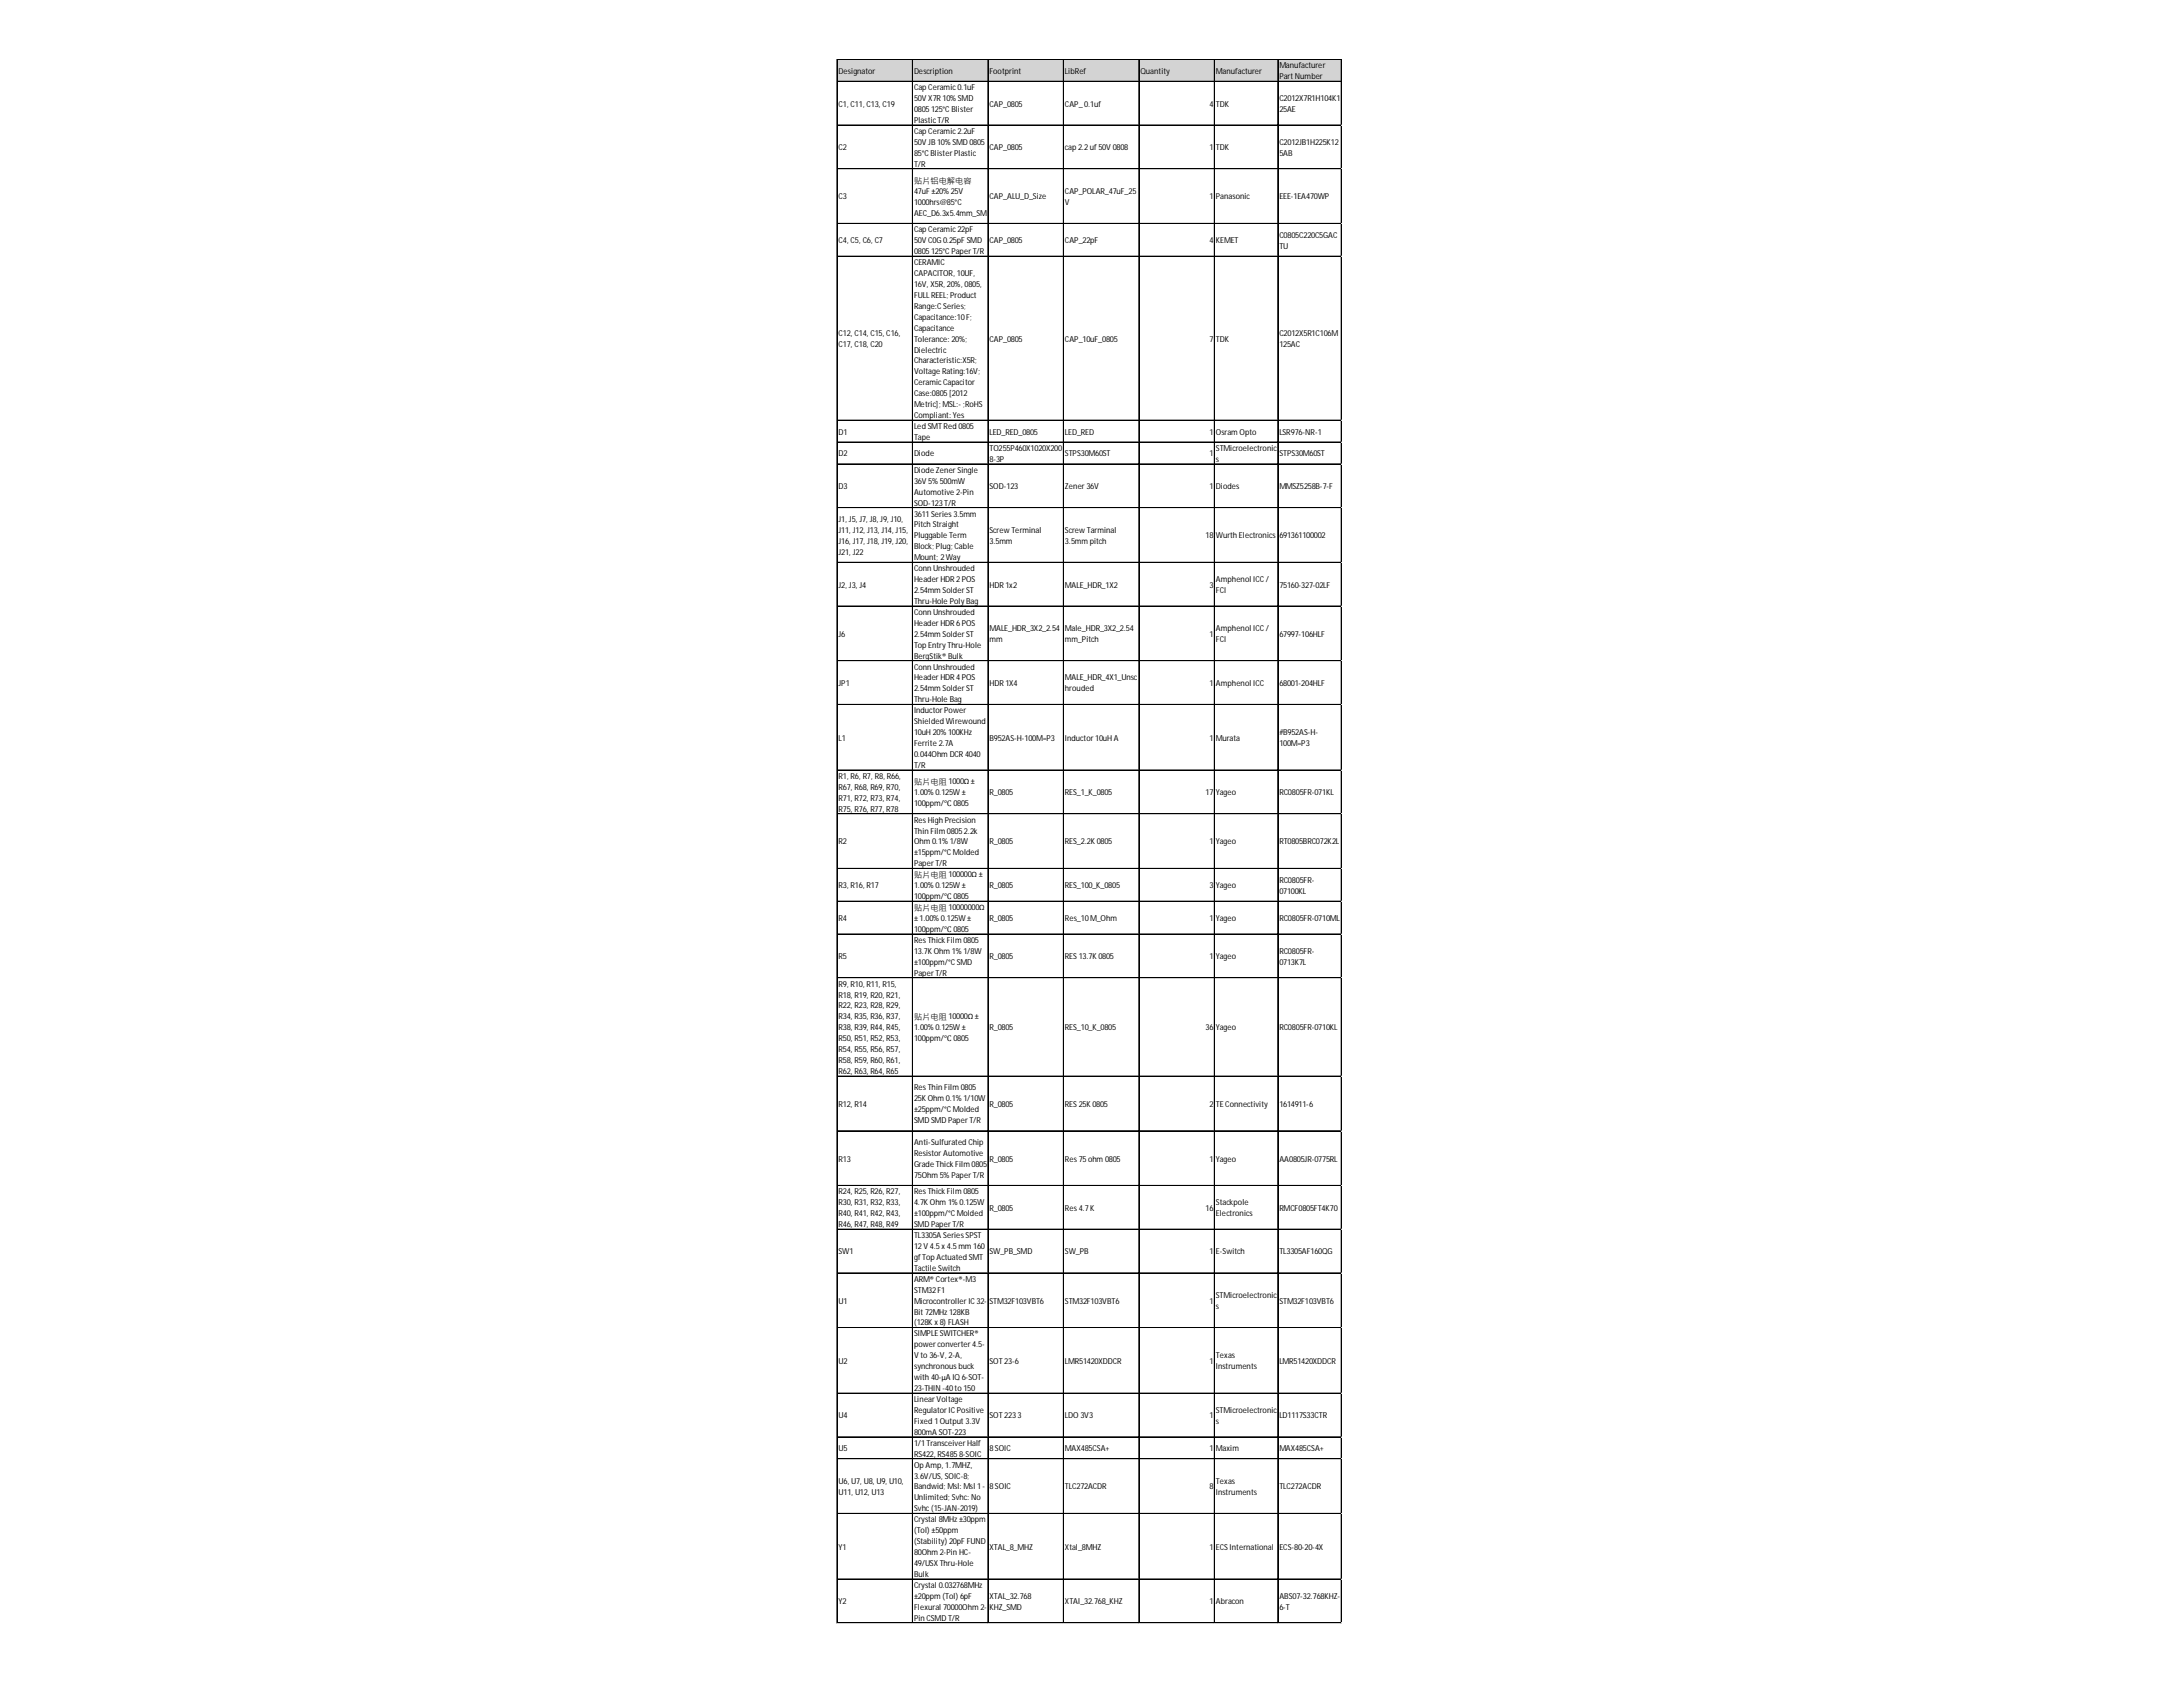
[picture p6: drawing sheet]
<svg xmlns="http://www.w3.org/2000/svg" width="279mm" height="216mm" viewBox="0 0 279 216" stroke-linecap="round" stroke-linejoin="round" font-family="sans-serif">
<defs><g id="words">
<g font-size="1">
<text x="107.3" y="9.4">Designator</text>
<text x="117" y="9.4">Description</text>
<text x="117" y="11.5">Cap Ceramic0.1uF</text>
<text x="126.6" y="9.4">Footprint</text>
<text x="136.3" y="9.4">LibRef</text>
<text x="146" y="9.4">Quantity</text>
<text x="155.6" y="9.4">Manufacturer</text>
<text x="163.7" y="8.7">Manufacturer</text>
<text x="163.7" y="10.1">PartNumber</text>
<text x="107.3" y="13.6">C1, C11, C13, C19</text>
<text x="117" y="12.9">50V X7R10%SMD</text>
<text x="117" y="14.3">0805125°CBlister</text>
<text x="117" y="15.7">PlasticT/R</text>
<text x="117" y="17.1">Cap Ceramic2.2uF</text>
<text x="126.6" y="13.6">CAP_0805</text>
<text x="136.3" y="13.6">CAP_0.1uf</text>
<text x="154.8" y="13.6">4</text>
<text x="155.6" y="13.6">TDK</text>
<text x="163.7" y="12.9">C2012X7R1H104K1</text>
<text x="163.7" y="14.3">25AE</text>
<text x="107.3" y="19.2">C2</text>
<text x="117" y="18.5">50V JB10%SMD 0805</text>
<text x="117" y="19.9">85°CBlisterPlastic</text>
<text x="117" y="21.3">T/R</text>
<text x="117" y="23.5">贴片铝电解电容</text>
<text x="126.6" y="19.2">CAP_0805</text>
<text x="136.3" y="19.2">cap 2.2uf50V 0808</text>
<text x="154.8" y="19.2">1</text>
<text x="155.6" y="19.2">TDK</text>
<text x="163.7" y="18.5">C2012JB1H225K12</text>
<text x="163.7" y="19.9">5AB</text>
<text x="107.3" y="25.5">C3</text>
<text x="117" y="24.8">47uF ±20%25V</text>
<text x="117" y="26.2">1000hrs@85°C</text>
<text x="117" y="27.6">AEC_D6.3x5.4mm_SM</text>
<text x="117" y="29.7">Cap Ceramic22pF</text>
<text x="126.6" y="25.5">CAP_ALU_D_Size</text>
<text x="136.3" y="24.8">CAP_POLAR_47uF_25</text>
<text x="136.3" y="26.2">V</text>
<text x="154.8" y="25.5">1</text>
<text x="155.6" y="25.5">Panasonic</text>
<text x="163.7" y="25.5">EEE-1EA470WP</text>
<text x="107.3" y="31.1">C4, C5, C6, C7</text>
<text x="117" y="31.1">50V C0G0.25pF SMD</text>
<text x="117" y="32.5">0805125°CPaperT/R</text>
<text x="117" y="33.9">CERAMIC</text>
<text x="117" y="35.3">CAPACITOR, 10UF,</text>
<text x="126.6" y="31.1">CAP_0805</text>
<text x="136.3" y="31.1">CAP_22pF</text>
<text x="154.8" y="31.1">4</text>
<text x="155.6" y="31.1">KEMET</text>
<text x="163.7" y="30.4">C0805C220C5GAC</text>
<text x="163.7" y="31.8">TU</text>
<text x="117" y="36.7">16V, X5R, 20%, 0805,</text>
<text x="117" y="38.1">FULLREEL; Product</text>
<text x="117" y="39.5">Range:CSeries;</text>
<text x="117" y="40.9">Capacitance:10F;</text>
<text x="107.3" y="43">C12, C14, C15, C16,</text>
<text x="107.3" y="44.4">C17, C18, C20</text>
<text x="117" y="42.3">Capacitance</text>
<text x="117" y="43.7">Tolerance: 20%;</text>
<text x="117" y="45.1">Dielectric</text>
<text x="117" y="46.5">Characteristic:X5R;</text>
<text x="117" y="47.9">Voltage Rating:16V;</text>
<text x="126.6" y="43.7">CAP_0805</text>
<text x="136.3" y="43.7">CAP_10uF_0805</text>
<text x="154.8" y="43.7">7</text>
<text x="155.6" y="43.7">TDK</text>
<text x="163.7" y="43">C2012X5R1C106M</text>
<text x="163.7" y="44.4">125AC</text>
<text x="117" y="49.3">CeramicCapacitor</text>
<text x="117" y="50.7">Case:0805[2012</text>
<text x="117" y="52.1">Metric]; MSL:- ;RoHS</text>
<text x="117" y="53.5">Compliant: Yes</text>
<text x="107.3" y="55.6">D1</text>
<text x="107.3" y="58.4">D2</text>
<text x="117" y="54.9">Led SMTRed 0805</text>
<text x="117" y="56.3">Tape</text>
<text x="117" y="58.4">Diode</text>
<text x="126.6" y="55.6">LED_RED_0805</text>
<text x="126.6" y="57.7">TO255P460X1020X200</text>
<text x="126.6" y="59.1">8-3P</text>
<text x="136.3" y="55.6">LED_RED</text>
<text x="136.3" y="58.4">STPS30M60ST</text>
<text x="154.8" y="55.6">1</text>
<text x="154.8" y="58.4">1</text>
<text x="155.6" y="55.6">Osram Opto</text>
<text x="155.6" y="57.7">STMicroelectronic</text>
<text x="155.6" y="59.1">s</text>
<text x="163.7" y="55.6">LSR976-NR-1</text>
<text x="163.7" y="58.4">STPS30M60ST</text>
<text x="107.3" y="62.6">D3</text>
<text x="117" y="60.5">Diode ZenerSingle</text>
<text x="117" y="61.9">36V 5%500mW</text>
<text x="117" y="63.3">Automotive 2-Pin</text>
<text x="117" y="64.7">SOD-123T/R</text>
<text x="126.6" y="62.6">SOD-123</text>
<text x="136.3" y="62.6">Zener36V</text>
<text x="154.8" y="62.6">1</text>
<text x="155.6" y="62.6">Diodes</text>
<text x="163.7" y="62.6">MMSZ5258B-7-F</text>
<text x="107.3" y="66.8">J1, J5, J7, J8, J9, J10,</text>
<text x="107.3" y="68.2">J11, J12, J13, J14, J15,</text>
<text x="107.3" y="69.6">J16, J17, J18, J19, J20,</text>
<text x="107.3" y="71">J21, J22</text>
<text x="117" y="66.1">3611Series3.5mm</text>
<text x="117" y="67.5">Pitch Straight</text>
<text x="117" y="68.9">Pluggable Term</text>
<text x="117" y="70.3">Block; Plug; Cable</text>
<text x="117" y="71.7">Mount; 2Way</text>
<text x="126.6" y="68.2">ScrewTerminal</text>
<text x="126.6" y="69.6">3.5mm</text>
<text x="136.3" y="68.2">ScrewTarminal</text>
<text x="136.3" y="69.6">3.5mm pitch</text>
<text x="154.3" y="68.9">18</text>
<text x="155.6" y="68.9">Wurth Electronics</text>
<text x="163.7" y="68.9">691361100002</text>
<text x="107.3" y="75.2">J2, J3, J4</text>
<text x="117" y="73.1">Conn Unshrouded</text>
<text x="117" y="74.5">HeaderHDR2POS</text>
<text x="117" y="75.9">2.54mm SolderST</text>
<text x="117" y="77.3">Thru-Hole PolyBag</text>
<text x="126.6" y="75.2">HDR1x2</text>
<text x="136.3" y="75.2">MALE_HDR_1X2</text>
<text x="154.8" y="75.2">3</text>
<text x="155.6" y="74.5">Amphenol ICC/</text>
<text x="155.6" y="75.9">FCI</text>
<text x="163.7" y="75.2">75160-327-02LF</text>
<text x="107.3" y="81.5">J6</text>
<text x="117" y="78.7">Conn Unshrouded</text>
<text x="117" y="80.1">HeaderHDR6POS</text>
<text x="117" y="81.5">2.54mm SolderST</text>
<text x="117" y="82.9">Top EntryThru-Hole</text>
<text x="126.6" y="80.8">MALE_HDR_3X2_2.54</text>
<text x="126.6" y="82.2">mm</text>
<text x="136.3" y="80.8">Male_HDR_3X2_2.54</text>
<text x="136.3" y="82.2">mm_Pitch</text>
<text x="154.8" y="81.5">1</text>
<text x="155.6" y="80.8">Amphenol ICC/</text>
<text x="155.6" y="82.2">FCI</text>
<text x="163.7" y="81.5">67997-106HLF</text>
<text x="107.3" y="87.8">JP1</text>
<text x="117" y="84.3">BergStik® Bulk</text>
<text x="117" y="85.7">Conn Unshrouded</text>
<text x="117" y="87.1">HeaderHDR4POS</text>
<text x="117" y="88.5">2.54mm SolderST</text>
<text x="117" y="89.9">Thru-Hole Bag</text>
<text x="126.6" y="87.8">HDR1X4</text>
<text x="136.3" y="87.1">MALE_HDR_4X1_Unsc</text>
<text x="136.3" y="88.5">hrouded</text>
<text x="154.8" y="87.8">1</text>
<text x="155.6" y="87.8">Amphenol ICC</text>
<text x="163.7" y="87.8">68001-204HLF</text>
<text x="107.3" y="94.8">L1</text>
<text x="117" y="91.3">InductorPower</text>
<text x="117" y="92.7">Shielded Wirewound</text>
<text x="117" y="94.1">10uH 20%100KHz</text>
<text x="117" y="95.5">Ferrite 2.7A</text>
<text x="126.6" y="94.8">B952AS-H-100M=P3</text>
<text x="136.3" y="94.8">Inductor10uH A</text>
<text x="154.8" y="94.8">1</text>
<text x="155.6" y="94.8">Murata</text>
<text x="163.7" y="94.1">#B952AS-H-</text>
<text x="163.7" y="95.5">100M=P3</text>
<text x="107.3" y="99.7">R1, R6, R7, R8, R66,</text>
<text x="107.3" y="101.1">R67, R68, R69, R70,</text>
<text x="117" y="96.9">0.044Ohm DCR4040</text>
<text x="117" y="98.3">T/R</text>
<text x="117" y="100.4">贴片电阻 1000Ω ±</text>
<text x="117" y="101.8">1.00%0.125W±</text>
<text x="126.6" y="101.8">R_0805</text>
<text x="136.3" y="101.8">RES_1_K_0805</text>
<text x="154.3" y="101.8">17</text>
<text x="155.6" y="101.8">Yageo</text>
<text x="163.7" y="101.8">RC0805FR-071KL</text>
<text x="107.3" y="102.5">R71, R72, R73, R74,</text>
<text x="107.3" y="103.9">R75, R76, R77, R78</text>
<text x="117" y="103.2">100ppm/℃ 0805</text>
<text x="117" y="105.3">ResHigh Precision</text>
<text x="117" y="106.7">Thin Film 08052.2k</text>
<text x="107.3" y="108.1">R2</text>
<text x="107.3" y="113.7">R3, R16, R17</text>
<text x="117" y="108.1">Ohm 0.1%1/8W</text>
<text x="117" y="109.5">±15ppm/°CMolded</text>
<text x="117" y="110.9">PaperT/R</text>
<text x="117" y="112.3">贴片电阻 100000Ω ±</text>
<text x="117" y="113.7">1.00%0.125W±</text>
<text x="126.6" y="108.1">R_0805</text>
<text x="126.6" y="113.7">R_0805</text>
<text x="136.3" y="108.1">RES_2.2K0805</text>
<text x="136.3" y="113.7">RES_100_K_0805</text>
<text x="154.8" y="108.1">1</text>
<text x="154.8" y="113.7">3</text>
<text x="155.6" y="108.1">Yageo</text>
<text x="155.6" y="113.7">Yageo</text>
<text x="163.7" y="108.1">RT0805BRC072K2L</text>
<text x="163.7" y="113">RC0805FR-</text>
<text x="107.3" y="117.9">R4</text>
<text x="117" y="115.1">100ppm/℃ 0805</text>
<text x="117" y="116.5">贴片电阻 10000000Ω</text>
<text x="117" y="117.9">±1.00%0.125W±</text>
<text x="117" y="119.3">100ppm/℃ 0805</text>
<text x="126.6" y="117.9">R_0805</text>
<text x="136.3" y="117.9">Res_10M_Ohm</text>
<text x="154.8" y="117.9">1</text>
<text x="155.6" y="117.9">Yageo</text>
<text x="163.7" y="114.4">07100KL</text>
<text x="163.7" y="117.9">RC0805FR-0710ML</text>
<text x="107.3" y="122.8">R5</text>
<text x="117" y="120.7">ResThickFilm 0805</text>
<text x="117" y="122.1">13.7KOhm 1%1/8W</text>
<text x="117" y="123.5">±100ppm/°CSMD</text>
<text x="117" y="124.9">PaperT/R</text>
<text x="126.6" y="122.8">R_0805</text>
<text x="136.3" y="122.8">RES13.7K0805</text>
<text x="154.8" y="122.8">1</text>
<text x="155.6" y="122.8">Yageo</text>
<text x="163.7" y="122.1">RC0805FR-</text>
<text x="163.7" y="123.5">0713K7L</text>
<text x="107.3" y="126.3">R9, R10, R11, R15,</text>
<text x="107.3" y="127.7">R18, R19, R20, R21,</text>
<text x="107.3" y="129.1">R22, R23, R28, R29,</text>
<text x="107.3" y="130.5">R34, R35, R36, R37,</text>
<text x="107.3" y="131.9">R38, R39, R44, R45,</text>
<text x="117" y="130.5">贴片电阻 10000Ω ±</text>
<text x="117" y="131.9">1.00%0.125W±</text>
<text x="126.6" y="131.9">R_0805</text>
<text x="136.3" y="131.9">RES_10_K_0805</text>
<text x="154.3" y="131.9">36</text>
<text x="155.6" y="131.9">Yageo</text>
<text x="163.7" y="131.9">RC0805FR-0710KL</text>
<text x="107.3" y="133.3">R50, R51, R52, R53,</text>
<text x="107.3" y="134.7">R54, R55, R56, R57,</text>
<text x="107.3" y="136.1">R58, R59, R60, R61,</text>
<text x="107.3" y="137.5">R62, R63, R64, R65</text>
<text x="117" y="133.3">100ppm/℃ 0805</text>
<text x="107.3" y="141.7">R12, R14</text>
<text x="117" y="139.6">ResThin Film 0805</text>
<text x="117" y="141">25KOhm 0.1%1/10W</text>
<text x="117" y="142.4">±25ppm/°CMolded</text>
<text x="117" y="143.8">SMD SMD PaperT/R</text>
<text x="126.6" y="141.7">R_0805</text>
<text x="136.3" y="141.7">RES25K0805</text>
<text x="154.8" y="141.7">2</text>
<text x="155.6" y="141.7">TEConnectivity</text>
<text x="163.7" y="141.7">1614911-6</text>
<text x="107.3" y="148.6">R13</text>
<text x="117" y="146.5">Anti-Sulfurated Chip</text>
<text x="117" y="147.9">ResistorAutomotive</text>
<text x="117" y="149.3">Grade ThickFilm 0805</text>
<text x="126.6" y="148.6">R_0805</text>
<text x="136.3" y="148.6">Res75ohm 0805</text>
<text x="154.8" y="148.6">1</text>
<text x="155.6" y="148.6">Yageo</text>
<text x="163.7" y="148.6">AA0805JR-0775RL</text>
<text x="107.3" y="152.8">R24, R25, R26, R27,</text>
<text x="107.3" y="154.2">R30, R31, R32, R33,</text>
<text x="107.3" y="155.6">R40, R41, R42, R43,</text>
<text x="117" y="150.7">75Ohm 5%PaperT/R</text>
<text x="117" y="152.8">ResThickFilm 0805</text>
<text x="117" y="154.2">4.7KOhm 1%0.125W</text>
<text x="117" y="155.6">±100ppm/°CMolded</text>
<text x="126.6" y="154.9">R_0805</text>
<text x="136.3" y="154.9">Res4.7K</text>
<text x="154.3" y="154.9">16</text>
<text x="155.6" y="154.2">Stackpole</text>
<text x="155.6" y="155.6">Electronics</text>
<text x="163.7" y="154.9">RMCF0805FT4K70</text>
<text x="107.3" y="157">R46, R47, R48, R49</text>
<text x="107.3" y="160.5">SW1</text>
<text x="117" y="157">SMD PaperT/R</text>
<text x="117" y="158.4">TL3305A SeriesSPST</text>
<text x="117" y="159.8">12V 4.5x4.5mm 160</text>
<text x="117" y="161.2">gfTop Actuated SMT</text>
<text x="126.6" y="160.5">SW_PB_SMD</text>
<text x="136.3" y="160.5">SW_PB</text>
<text x="154.8" y="160.5">1</text>
<text x="155.6" y="160.5">E-Switch</text>
<text x="163.7" y="160.5">TL3305AF160QG</text>
<text x="107.3" y="166.8">U1</text>
<text x="117" y="162.6">Tactile Switch</text>
<text x="117" y="164">ARM® Cortex®-M3</text>
<text x="117" y="165.4">STM32F1</text>
<text x="117" y="166.8">MicrocontrollerIC32-</text>
<text x="126.6" y="166.8">STM32F103VBT6</text>
<text x="136.3" y="166.8">STM32F103VBT6</text>
<text x="154.8" y="166.8">1</text>
<text x="155.6" y="166.1">STMicroelectronic</text>
<text x="155.6" y="167.5">s</text>
<text x="163.7" y="166.8">STM32F103VBT6</text>
<text x="117" y="168.2">Bit72MHz 128KB</text>
<text x="117" y="169.6">(128Kx8) FLASH</text>
<text x="117" y="171">SIMPLESWITCHER®</text>
<text x="117" y="172.4">powerconverter4.5-</text>
<text x="117" y="173.8">V to 36-V, 2-A,</text>
<text x="155.6" y="173.8">Texas</text>
<text x="107.3" y="174.5">U2</text>
<text x="117" y="175.2">synchronousbuck</text>
<text x="117" y="176.6">with 40-µA IQ 6-SOT-</text>
<text x="117" y="178">23-THIN -40to 150</text>
<text x="117" y="179.4">LinearVoltage</text>
<text x="126.6" y="174.5">SOT23-6</text>
<text x="136.3" y="174.5">LMR51420XDDCR</text>
<text x="154.8" y="174.5">1</text>
<text x="155.6" y="175.2">Instruments</text>
<text x="163.7" y="174.5">LMR51420XDDCR</text>
<text x="107.3" y="181.5">U4</text>
<text x="107.3" y="185.7">U5</text>
<text x="117" y="180.8">RegulatorICPositive</text>
<text x="117" y="182.2">Fixed 1Output 3.3V</text>
<text x="117" y="183.6">800mA SOT-223</text>
<text x="117" y="185">1/1TransceiverHalf</text>
<text x="126.6" y="181.5">SOT2233</text>
<text x="126.6" y="185.7">8SOIC</text>
<text x="136.3" y="181.5">LDO 3V3</text>
<text x="136.3" y="185.7">MAX485CSA+</text>
<text x="154.8" y="181.5">1</text>
<text x="154.8" y="185.7">1</text>
<text x="155.6" y="180.8">STMicroelectronic</text>
<text x="155.6" y="182.2">s</text>
<text x="155.6" y="185.7">Maxim</text>
<text x="163.7" y="181.5">LD1117S33CTR</text>
<text x="163.7" y="185.7">MAX485CSA+</text>
<text x="107.3" y="189.9">U6, U7, U8, U9, U10,</text>
<text x="107.3" y="191.3">U11, U12, U13</text>
<text x="117" y="186.4">RS422, RS4858-SOIC</text>
<text x="117" y="187.8">Op Amp, 1.7MHZ,</text>
<text x="117" y="189.2">3.6V/US, SOIC-8;</text>
<text x="117" y="190.6">Bandwid; Msl: Msl 1-</text>
<text x="126.6" y="190.6">8SOIC</text>
<text x="136.3" y="190.6">TLC272ACDR</text>
<text x="154.8" y="190.6">8</text>
<text x="155.6" y="189.9">Texas</text>
<text x="155.6" y="191.3">Instruments</text>
<text x="163.7" y="190.6">TLC272ACDR</text>
<text x="117" y="192">Unlimited; Svhc: No</text>
<text x="117" y="193.4">Svhc(15-JAN-2019)</text>
<text x="117" y="194.8">Crystal 8MHz ±30ppm</text>
<text x="117" y="196.2">(Tol) ±50ppm</text>
<text x="117" y="197.6">(Stability) 20pF FUND</text>
<text x="107.3" y="198.3">Y1</text>
<text x="117" y="199">80Ohm 2-Pin HC-</text>
<text x="117" y="200.4">49/USXThru-Hole</text>
<text x="117" y="201.8">Bulk</text>
<text x="117" y="203.2">Crystal 0.032768MHz</text>
<text x="126.6" y="198.3">XTAL_8_MHZ</text>
<text x="136.3" y="198.3">Xtal_8MHZ</text>
<text x="154.8" y="198.3">1</text>
<text x="155.6" y="198.3">ECSInternational</text>
<text x="163.7" y="198.3">ECS-80-20-4X</text>
<text x="107.3" y="205.3">Y2</text>
<text x="117" y="204.6">±20ppm (Tol) 6pF</text>
<text x="117" y="206">Flexural 70000Ohm 2-</text>
<text x="117" y="207.4">Pin CSMD T/R</text>
<text x="126.6" y="204.6">XTAL_32.768</text>
<text x="126.6" y="206">KHZ_SMD</text>
<text x="136.3" y="205.3">XTAl_32.768_KHZ</text>
<text x="154.8" y="205.3">1</text>
<text x="155.6" y="205.3">Abracon</text>
<text x="163.7" y="204.6">ABS07-32.768KHZ-</text>
<text x="163.7" y="206">6-T</text>
</g>
</g></defs>
<path d="M107.1 7.6h64.7v2.9h-64.7z" fill="#d3d3d3"/>
<g fill="none" stroke="#000" stroke-width=".13">
<path d="M107.1 7.6v200.1M107.2 7.6v200.1M107.2 7.6h64.5M107.2 10.4h64.5M107.2 16h64.5M116.8 7.7v200M126.4 7.7v200M126.5 7.7v200M136.1 7.7v200M145.8 7.7v200M155.4 7.7v200M155.5 7.7v200"/>
<path d="M163.5 7.7v200M163.6 7.7v200M171.7 7.7v200M107.2 21.6h64.5M107.2 28.6h64.5M107.2 32.8h64.5M107.2 53.8h64.5M107.2 56.6h64.5M107.2 59.4h64.5M107.2 65h64.5M107.2 72h64.5M107.2 77.6h64.5"/>
<path d="M107.2 84.5h64.5M107.2 84.6h64.5M107.2 90.1h64.5M107.2 90.2h64.5M107.2 98.5h64.5M107.2 98.6h64.5M107.2 104.1h64.5M107.2 104.2h64.5M107.2 111.1h64.5M107.2 111.2h64.5M107.2 115.3h64.5M107.2 115.4h64.5"/>
<path d="M107.2 119.5h64.5M107.2 119.6h64.5M107.2 125.1h64.5M107.2 125.2h64.5M107.2 137.7h64.5M107.2 144.7h64.5M107.2 151.7h64.5M107.2 157.3h64.5M107.2 162.9h64.5M107.2 169.9h64.5M107.2 178.3h64.5M107.2 183.9h64.5"/>
<path d="M107.2 186.7h64.5M107.2 193.7h64.5M107.2 202.1h64.5M107.2 207.7h64.5"/>
</g>
<path d="M107.1 207.7v.1" fill="none" stroke="#d4d4d4" stroke-width=".13"/>
<path d="M107.1 207.7l.1 .1z" fill="#d4d4d4"/>
<path d="M116.8 207.7v.1" fill="none" stroke="#d4d4d4" stroke-width=".13"/>
<path d="M116.8 207.7v.1z" fill="#d4d4d4"/>
<path d="M126.4 207.7v.1" fill="none" stroke="#d4d4d4" stroke-width=".13"/>
<path d="M126.4 207.7l.1 .1z" fill="#d4d4d4"/>
<path d="M136.1 207.7v.1" fill="none" stroke="#d4d4d4" stroke-width=".13"/>
<path d="M136.1 207.7l.1 .1z" fill="#d4d4d4"/>
<path d="M145.8 207.7v.1" fill="none" stroke="#d4d4d4" stroke-width=".13"/>
<path d="M145.8 207.7v.1z" fill="#d4d4d4"/>
<path d="M155.4 207.7v.1" fill="none" stroke="#d4d4d4" stroke-width=".13"/>
<path d="M155.4 207.7l.1 .1z" fill="#d4d4d4"/>
<path d="M163.5 207.7v.1" fill="none" stroke="#d4d4d4" stroke-width=".13"/>
<path d="M163.5 207.7l.1 .1z" fill="#d4d4d4"/>
<path d="M171.7 207.7v.1" fill="none" stroke="#d4d4d4" stroke-width=".13"/>
<path d="M171.7 207.7v.1z" fill="#d4d4d4"/>
<path d="M171.7 16h.1" fill="none" stroke="#d4d4d4" stroke-width=".13"/>
<path d="M171.7 16l.1 .1z" fill="#d4d4d4"/>
<path d="M171.7 21.6h.1" fill="none" stroke="#d4d4d4" stroke-width=".13"/>
<path d="M171.7 21.6l.1 .1z" fill="#d4d4d4"/>
<path d="M171.7 28.6h.1" fill="none" stroke="#d4d4d4" stroke-width=".13"/>
<path d="M171.7 28.6l.1 .1z" fill="#d4d4d4"/>
<path d="M171.7 32.8h.1" fill="none" stroke="#d4d4d4" stroke-width=".13"/>
<path d="M171.7 32.8l.1 .1z" fill="#d4d4d4"/>
<path d="M171.7 53.8h.1" fill="none" stroke="#d4d4d4" stroke-width=".13"/>
<path d="M171.7 53.8h.1z" fill="#d4d4d4"/>
<path d="M171.7 56.6h.1" fill="none" stroke="#d4d4d4" stroke-width=".13"/>
<path d="M171.7 56.6h.1z" fill="#d4d4d4"/>
<path d="M171.7 59.4h.1" fill="none" stroke="#d4d4d4" stroke-width=".13"/>
<path d="M171.7 59.4h.1z" fill="#d4d4d4"/>
<path d="M171.7 65h.1" fill="none" stroke="#d4d4d4" stroke-width=".13"/>
<path d="M171.7 65h.1z" fill="#d4d4d4"/>
<path d="M171.7 72h.1" fill="none" stroke="#d4d4d4" stroke-width=".13"/>
<path d="M171.7 72h.1z" fill="#d4d4d4"/>
<path d="M171.7 77.6h.1" fill="none" stroke="#d4d4d4" stroke-width=".13"/>
<path d="M171.7 77.6h.1z" fill="#d4d4d4"/>
<path d="M171.7 84.5h.1" fill="none" stroke="#d4d4d4" stroke-width=".13"/>
<path d="M171.7 84.5l.1 .1z" fill="#d4d4d4"/>
<path d="M171.7 90.1h.1" fill="none" stroke="#d4d4d4" stroke-width=".13"/>
<path d="M171.7 90.1l.1 .1z" fill="#d4d4d4"/>
<path d="M171.7 98.5h.1" fill="none" stroke="#d4d4d4" stroke-width=".13"/>
<path d="M171.7 98.5l.1 .1z" fill="#d4d4d4"/>
<path d="M171.7 104.1h.1" fill="none" stroke="#d4d4d4" stroke-width=".13"/>
<path d="M171.7 104.1l.1 .1z" fill="#d4d4d4"/>
<path d="M171.7 111.1h.1" fill="none" stroke="#d4d4d4" stroke-width=".13"/>
<path d="M171.7 111.1l.1 .1z" fill="#d4d4d4"/>
<path d="M171.7 115.3h.1" fill="none" stroke="#d4d4d4" stroke-width=".13"/>
<path d="M171.7 115.3l.1 .1z" fill="#d4d4d4"/>
<path d="M171.7 119.5h.1" fill="none" stroke="#d4d4d4" stroke-width=".13"/>
<path d="M171.7 119.5l.1 .1z" fill="#d4d4d4"/>
<path d="M171.7 125.1h.1" fill="none" stroke="#d4d4d4" stroke-width=".13"/>
<path d="M171.7 125.1l.1 .1z" fill="#d4d4d4"/>
<path d="M171.7 137.7h.1" fill="none" stroke="#d4d4d4" stroke-width=".13"/>
<path d="M171.7 137.7l.1 .1z" fill="#d4d4d4"/>
<path d="M171.7 144.7h.1" fill="none" stroke="#d4d4d4" stroke-width=".13"/>
<path d="M171.7 144.7l.1 .1z" fill="#d4d4d4"/>
<path d="M171.7 151.7h.1" fill="none" stroke="#d4d4d4" stroke-width=".13"/>
<path d="M171.7 151.7l.1 .1z" fill="#d4d4d4"/>
<path d="M171.7 157.3h.1" fill="none" stroke="#d4d4d4" stroke-width=".13"/>
<path d="M171.7 157.3l.1 .1z" fill="#d4d4d4"/>
<path d="M171.7 162.9h.1" fill="none" stroke="#d4d4d4" stroke-width=".13"/>
<path d="M171.7 162.9l.1 .1z" fill="#d4d4d4"/>
<path d="M171.7 169.9h.1" fill="none" stroke="#d4d4d4" stroke-width=".13"/>
<path d="M171.7 169.9l.1 .1z" fill="#d4d4d4"/>
<path d="M171.7 178.3h.1" fill="none" stroke="#d4d4d4" stroke-width=".13"/>
<path d="M171.7 178.3l.1 .1z" fill="#d4d4d4"/>
<path d="M171.7 183.9h.1" fill="none" stroke="#d4d4d4" stroke-width=".13"/>
<path d="M171.7 183.9l.1 .1z" fill="#d4d4d4"/>
<path d="M171.7 186.7h.1" fill="none" stroke="#d4d4d4" stroke-width=".13"/>
<path d="M171.7 186.7l.1 .1z" fill="#d4d4d4"/>
<path d="M171.7 193.7h.1" fill="none" stroke="#d4d4d4" stroke-width=".13"/>
<path d="M171.7 193.7h.1z" fill="#d4d4d4"/>
<path d="M171.7 202.1h.1" fill="none" stroke="#d4d4d4" stroke-width=".13"/>
<path d="M171.7 202.1h.1z" fill="#d4d4d4"/>
<path d="M171.7 207.7h.1" fill="none" stroke="#d4d4d4" stroke-width=".13"/>
<path d="M171.7 207.7h.1z" fill="#d4d4d4"/>
<use href="#words"/>
</svg>
